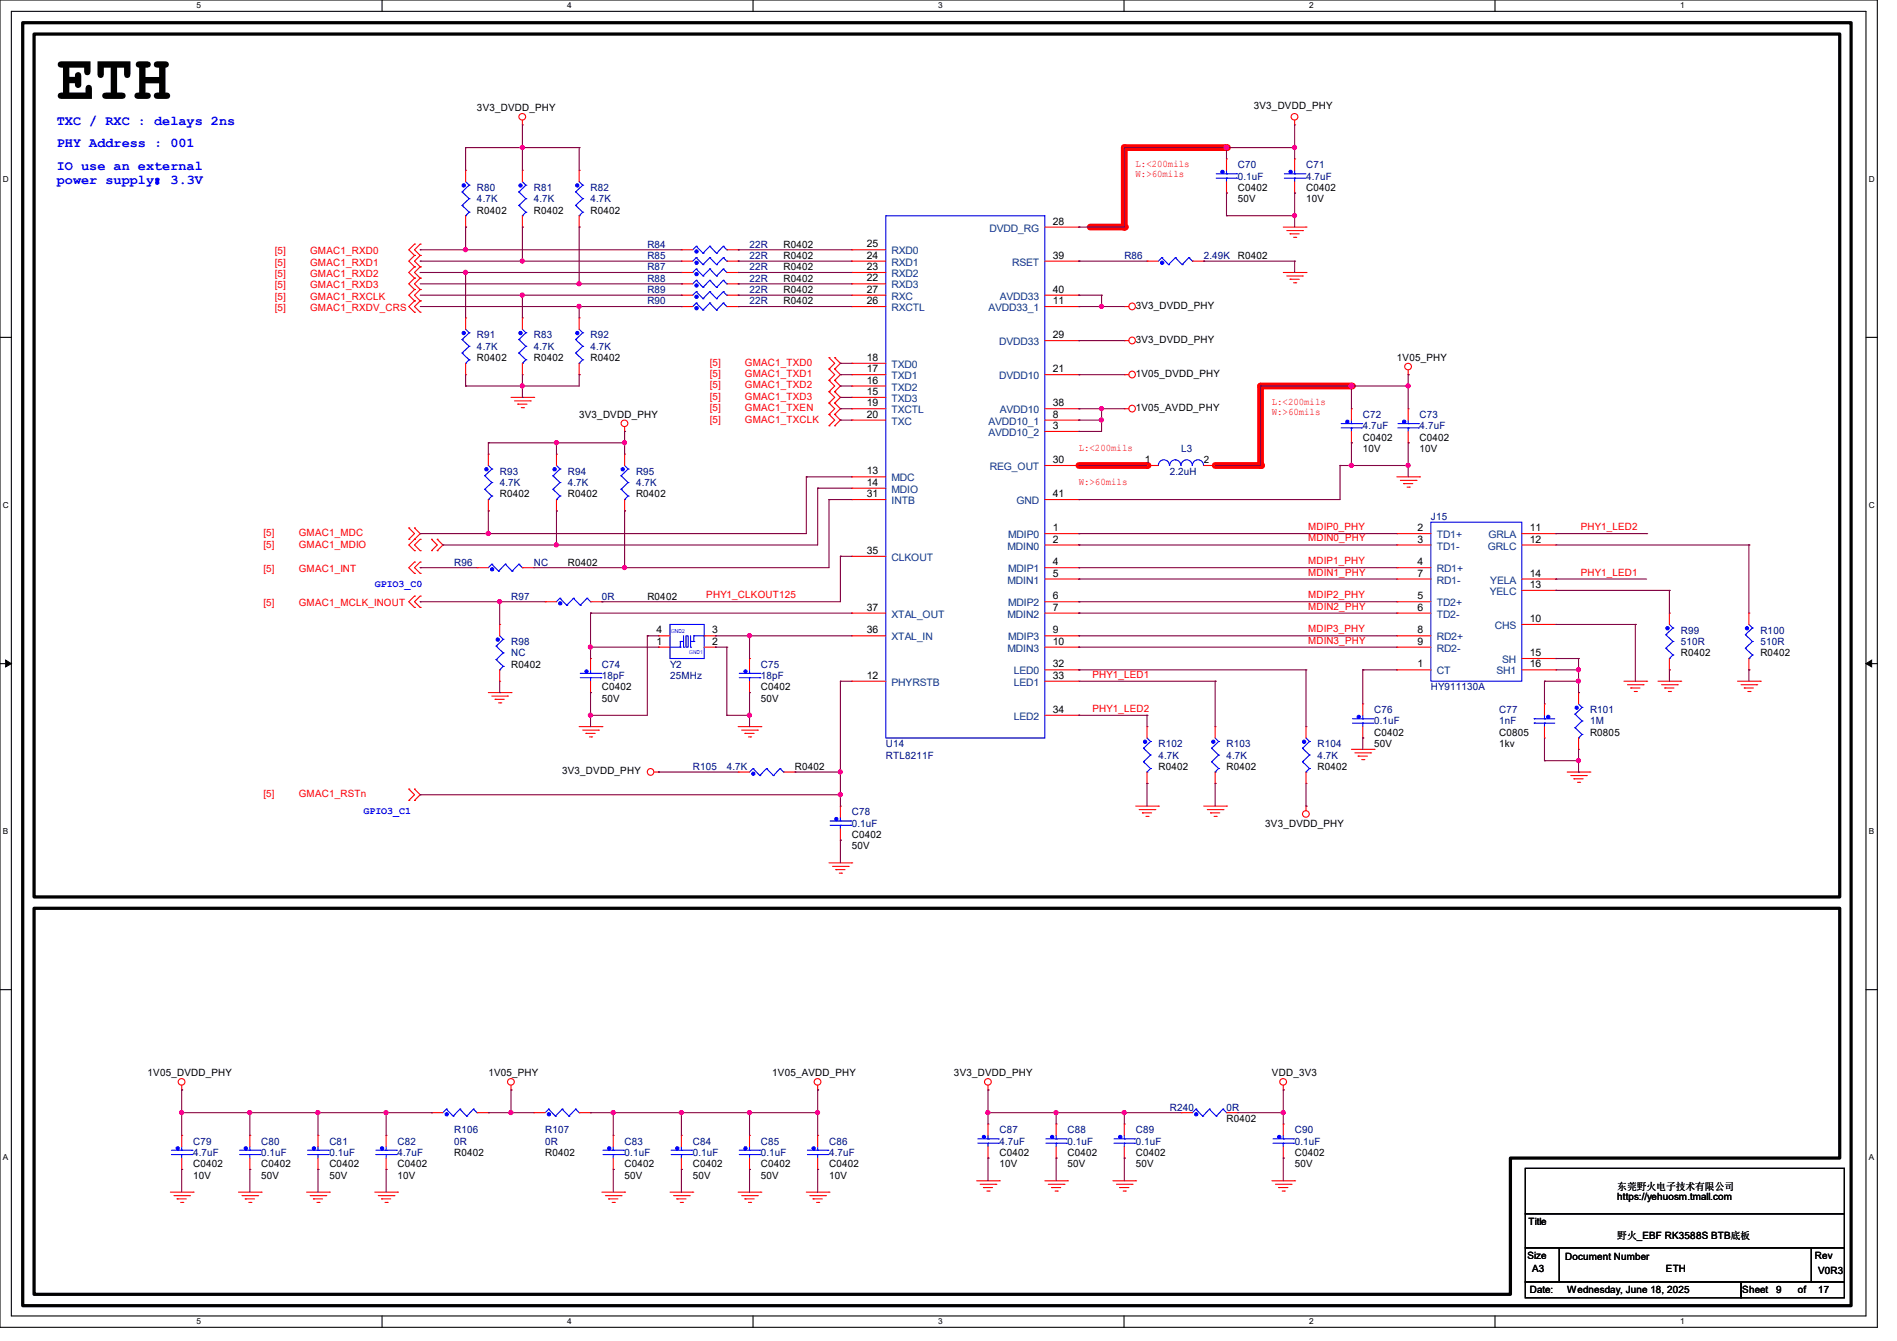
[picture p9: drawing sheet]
<svg xmlns="http://www.w3.org/2000/svg" width="297mm" height="210mm" viewBox="0 0 297 210" stroke-linecap="round" stroke-linejoin="round" font-family="sans-serif">
<defs><g id="words">
<text font-size="9.9" x="8.9" y="15.5">ETH</text>
<g font-size="2.1" fill="#00f">
<text x="8.9" y="23.1">PHY Address : 001</text>
<text x="8.9" y="19.5">TXC / RXC : delays 2ns</text>
<text x="8.9" y="26.6">IO use an external</text>
<text x="8.9" y="28.7">power supply：3.3V</text>
</g>
<g font-size="1.6">
<text x="74.7" y="17.4">3V3_DVDD_PHY</text>
<text x="196.3" y="17.1">3V3_DVDD_PHY</text>
<text x="193.8" y="29.9">C0402</text>
<text x="204.5" y="29.9">C0402</text>
<text x="74.7" y="33.4">R0402</text>
<text x="83.6" y="33.4">R0402</text>
<text x="92.5" y="33.4">R0402</text>
<text x="164.8" y="35.2">28</text>
<text x="193.8" y="31.7">50V</text>
<text x="204.5" y="31.7">10V</text>
<text x="122.7" y="38.8">R0402</text>
<text x="122.7" y="40.6">R0402</text>
<text x="135.7" y="38.7">25</text>
<text x="135.7" y="40.5">24</text>
<text x="164.8" y="40.5">39</text>
<text x="193.8" y="40.6">R0402</text>
<text x="122.7" y="44.1">R0402</text>
<text x="122.7" y="45.9">R0402</text>
<text x="122.7" y="47.7">R0402</text>
<text x="122.7" y="42.3">R0402</text>
<text x="135.7" y="42.3">23</text>
<text x="135.7" y="44.1">22</text>
<text x="135.7" y="45.8">27</text>
<text x="135.7" y="47.6">26</text>
<text x="164.8" y="45.8">40</text>
<text x="164.8" y="47.6">11</text>
<text x="164.8" y="53">29</text>
<text x="177.8" y="48.4">3V3_DVDD_PHY</text>
<text x="177.8" y="53.7">3V3_DVDD_PHY</text>
<text x="74.7" y="56.6">R0402</text>
<text x="83.6" y="56.6">R0402</text>
<text x="92.5" y="56.6">R0402</text>
<text x="135.7" y="56.5">18</text>
<text x="135.7" y="58.3">17</text>
<text x="164.8" y="58.3">21</text>
<text x="177.8" y="59.1">1V05_DVDD_PHY</text>
<text x="218.7" y="56.6">1V05_PHY</text>
<text x="90.7" y="65.4">3V3_DVDD_PHY</text>
<text x="135.7" y="60.1">16</text>
<text x="135.7" y="61.8">15</text>
<text x="135.7" y="63.6">19</text>
<text x="135.7" y="65.4">20</text>
<text x="164.8" y="63.6">38</text>
<text x="164.8" y="65.4">8</text>
<text x="177.8" y="64.4">1V05_AVDD_PHY</text>
<text x="164.8" y="67.2">3</text>
<text x="213.4" y="69">C0402</text>
<text x="213.4" y="70.8">10V</text>
<text x="222.3" y="69">C0402</text>
<text x="222.3" y="70.8">10V</text>
<text x="78.2" y="77.9">R0402</text>
<text x="88.9" y="77.9">R0402</text>
<text x="99.6" y="77.9">R0402</text>
<text x="135.7" y="74.3">13</text>
<text x="135.7" y="76.1">14</text>
<text x="135.7" y="77.9">31</text>
<text x="164.8" y="77.9">41</text>
<text x="164.8" y="72.5">30</text>
<text x="179.3" y="72.5">1</text>
<text x="188.5" y="72.6">2</text>
<text x="164.8" y="83.2">1</text>
<text x="221.9" y="83.2">2</text>
<text x="239.5" y="83.2">11</text>
<text x="88.9" y="88.6">R0402</text>
<text x="135.7" y="86.7">35</text>
<text x="164.8" y="85">2</text>
<text x="164.8" y="88.5">4</text>
<text x="221.9" y="85">3</text>
<text x="221.9" y="88.5">4</text>
<text x="239.5" y="85">12</text>
<text x="101.4" y="93.9">R0402</text>
<text x="135.7" y="95.6">37</text>
<text x="164.8" y="90.3">5</text>
<text x="164.8" y="93.9">6</text>
<text x="164.8" y="95.6">7</text>
<text x="221.9" y="90.3">7</text>
<text x="221.9" y="93.9">5</text>
<text x="221.9" y="95.6">6</text>
<text x="239.5" y="92.1">13</text>
<text x="239.5" y="90.3">14</text>
<text x="102.8" y="101">1</text>
<text x="102.8" y="99.2">4</text>
<text x="111.5" y="101">2</text>
<text x="111.5" y="99.2">3</text>
<text x="135.7" y="99.2">36</text>
<text x="164.8" y="99.2">9</text>
<text x="164.8" y="101">10</text>
<text x="221.9" y="99.2">8</text>
<text x="221.9" y="101">9</text>
<text x="239.5" y="97.4">10</text>
<text x="80" y="104.6">R0402</text>
<text x="135.7" y="106.3">12</text>
<text x="164.8" y="104.5">32</text>
<text x="164.8" y="106.3">33</text>
<text x="221.9" y="104.5">1</text>
<text x="239.5" y="102.7">15</text>
<text x="239.5" y="104.5">16</text>
<text x="263.2" y="102.8">R0402</text>
<text x="275.6" y="102.8">R0402</text>
<text x="94.2" y="108.1">C0402</text>
<text x="94.2" y="109.9">50V</text>
<text x="119.1" y="108.1">C0402</text>
<text x="119.1" y="109.9">50V</text>
<text x="164.8" y="111.6">34</text>
<text x="215.2" y="115.2">C0402</text>
<text x="215.2" y="117">50V</text>
<text x="234.7" y="115.2">C0805</text>
<text x="234.7" y="117">1kv</text>
<text x="248.9" y="115.2">R0805</text>
<text x="88" y="121.3">3V3_DVDD_PHY</text>
<text x="124.5" y="120.6">R0402</text>
<text x="181.4" y="120.6">R0402</text>
<text x="192" y="120.6">R0402</text>
<text x="206.3" y="120.6">R0402</text>
<text x="133.4" y="131.2">C0402</text>
<text x="198.1" y="129.5">3V3_DVDD_PHY</text>
<text x="133.4" y="133">50V</text>
<text x="23.1" y="168.6">1V05_DVDD_PHY</text>
<text x="76.5" y="168.6">1V05_PHY</text>
<text x="120.9" y="168.6">1V05_AVDD_PHY</text>
<text x="149.4" y="168.6">3V3_DVDD_PHY</text>
<text x="199.1" y="168.6">VDD_3V3</text>
<text x="192" y="175.7">R0402</text>
<text x="30.2" y="182.8">C0402</text>
<text x="30.2" y="184.6">10V</text>
<text x="40.9" y="182.8">C0402</text>
<text x="40.9" y="184.6">50V</text>
<text x="51.6" y="182.8">C0402</text>
<text x="51.6" y="184.6">50V</text>
<text x="62.2" y="182.8">C0402</text>
<text x="62.2" y="184.6">10V</text>
<text x="71.1" y="181">R0402</text>
<text x="85.3" y="181">R0402</text>
<text x="97.8" y="182.8">C0402</text>
<text x="97.8" y="184.6">50V</text>
<text x="108.5" y="182.8">C0402</text>
<text x="108.5" y="184.6">50V</text>
<text x="119.1" y="182.8">C0402</text>
<text x="119.1" y="184.6">50V</text>
<text x="129.8" y="182.8">C0402</text>
<text x="129.8" y="184.6">10V</text>
<text x="156.5" y="181">C0402</text>
<text x="156.5" y="182.8">10V</text>
<text x="167.1" y="181">C0402</text>
<text x="167.1" y="182.8">50V</text>
<text x="177.8" y="181">C0402</text>
<text x="177.8" y="182.8">50V</text>
<text x="202.7" y="181">C0402</text>
<text x="202.7" y="182.8">50V</text>
<text x="239.3" y="191.9">Title</text>
<text x="253.2" y="186.4">东莞野火电子技术有限公司</text>
<text x="253.2" y="188">https://yehuosm.tmall.com</text>
<text x="239.2" y="197.2">Size</text>
<text x="245" y="197.4">Document Number</text>
<text x="253.2" y="194">野火_EBF RK3588S BTB底板</text>
<text x="284.2" y="197.2">Rev</text>
<text x="239.5" y="202.5">Date:</text>
<text x="239.9" y="199.1">A3</text>
<text x="245.4" y="202.5">Wednesday, June 18, 2025</text>
<text x="260.8" y="199.1">ETH</text>
<text x="272.8" y="202.5">Sheet</text>
<text x="278.1" y="202.5">9</text>
<text x="281.5" y="202.5">of</text>
<text x="284.7" y="199.5">V0R3</text>
<text x="284.7" y="202.5">17</text>
</g>
<g font-size="1.6" fill="#000080">
<text x="74.7" y="29.9">R80</text>
<text x="83.6" y="29.9">R81</text>
<text x="92.5" y="29.9">R82</text>
<text x="193.8" y="26.3">C70</text>
<text x="193.8" y="28.1">0.1uF</text>
<text x="204.5" y="26.3">C71</text>
<text x="204.5" y="28.1">4.7uF</text>
<text x="74.7" y="31.7">4.7K</text>
<text x="83.6" y="31.7">4.7K</text>
<text x="92.5" y="31.7">4.7K</text>
<text x="101.4" y="38.8">R84</text>
<text x="101.4" y="40.6">R85</text>
<text x="117.4" y="38.8">22R</text>
<text x="117.4" y="40.6">22R</text>
<text x="176" y="40.6">R86</text>
<text x="188.5" y="40.6">2.49K</text>
<text x="101.4" y="44.1">R88</text>
<text x="101.4" y="45.9">R89</text>
<text x="101.4" y="47.7">R90</text>
<text x="101.4" y="42.3">R87</text>
<text x="117.4" y="44.1">22R</text>
<text x="117.4" y="45.9">22R</text>
<text x="117.4" y="47.7">22R</text>
<text x="117.4" y="42.3">22R</text>
<text x="74.7" y="53">R91</text>
<text x="83.6" y="53">R83</text>
<text x="92.5" y="53">R92</text>
<text x="74.7" y="54.8">4.7K</text>
<text x="83.6" y="54.8">4.7K</text>
<text x="92.5" y="54.8">4.7K</text>
<text x="213.4" y="65.4">C72</text>
<text x="222.3" y="65.4">C73</text>
<text x="184.9" y="70.8">L3</text>
<text x="213.4" y="67.2">4.7uF</text>
<text x="222.3" y="67.2">4.7uF</text>
<text x="78.2" y="74.3">R93</text>
<text x="78.2" y="76.1">4.7K</text>
<text x="88.9" y="74.3">R94</text>
<text x="88.9" y="76.1">4.7K</text>
<text x="99.6" y="74.3">R95</text>
<text x="99.6" y="76.1">4.7K</text>
<text x="183.1" y="74.3">2.2uH</text>
<text x="224" y="81.4">J15</text>
<text x="71.1" y="88.6">R96</text>
<text x="83.6" y="88.6">NC</text>
<text x="80" y="93.9">R97</text>
<text x="94.2" y="93.9">0R</text>
<text x="80" y="101">R98</text>
<text x="263.2" y="99.2">R99</text>
<text x="263.2" y="101">510R</text>
<text x="275.6" y="99.2">R100</text>
<text x="275.6" y="101">510R</text>
<text x="80" y="102.8">NC</text>
<text x="94.2" y="104.6">C74</text>
<text x="94.2" y="106.3">18pF</text>
<text x="104.9" y="104.6">Y2</text>
<text x="104.9" y="106.3">25MHz</text>
<text x="119.1" y="104.6">C75</text>
<text x="119.1" y="106.3">18pF</text>
<text x="215.2" y="111.7">C76</text>
<text x="215.2" y="113.5">0.1uF</text>
<text x="224" y="108.1">HY911130A</text>
<text x="234.7" y="111.7">C77</text>
<text x="234.7" y="113.5">1nF</text>
<text x="248.9" y="111.7">R101</text>
<text x="248.9" y="113.5">1M</text>
<text x="138.7" y="117">U14</text>
<text x="138.7" y="118.8">RTL8211F</text>
<text x="181.4" y="117">R102</text>
<text x="181.4" y="118.8">4.7K</text>
<text x="192" y="117">R103</text>
<text x="192" y="118.8">4.7K</text>
<text x="206.3" y="117">R104</text>
<text x="206.3" y="118.8">4.7K</text>
<text x="108.5" y="120.6">R105</text>
<text x="113.8" y="120.6">4.7K</text>
<text x="133.4" y="127.7">C78</text>
<text x="133.4" y="129.5">0.1uF</text>
<text x="183.1" y="173.9">R240</text>
<text x="192" y="173.9">0R</text>
<text x="30.2" y="179.2">C79</text>
<text x="40.9" y="179.2">C80</text>
<text x="51.6" y="179.2">C81</text>
<text x="62.2" y="179.2">C82</text>
<text x="71.1" y="177.5">R106</text>
<text x="71.1" y="179.2">0R</text>
<text x="85.3" y="177.5">R107</text>
<text x="85.3" y="179.2">0R</text>
<text x="97.8" y="179.2">C83</text>
<text x="108.5" y="179.2">C84</text>
<text x="119.1" y="179.2">C85</text>
<text x="129.8" y="179.2">C86</text>
<text x="156.5" y="177.5">C87</text>
<text x="156.5" y="179.2">4.7uF</text>
<text x="167.1" y="177.5">C88</text>
<text x="167.1" y="179.2">0.1uF</text>
<text x="177.8" y="177.5">C89</text>
<text x="177.8" y="179.2">0.1uF</text>
<text x="202.7" y="177.5">C90</text>
<text x="202.7" y="179.2">0.1uF</text>
<text x="30.2" y="181">4.7uF</text>
<text x="40.9" y="181">0.1uF</text>
<text x="51.6" y="181">0.1uF</text>
<text x="62.2" y="181">4.7uF</text>
<text x="97.8" y="181">0.1uF</text>
<text x="108.5" y="181">0.1uF</text>
<text x="119.1" y="181">0.1uF</text>
<text x="129.8" y="181">4.7uF</text>
</g>
<g font-size="1.6" fill="#f00">
<text x="177.8" y="26.1">L:&lt;200mils</text>
<text x="177.8" y="27.7">W:&gt;60mils</text>
<text x="43" y="39.8">[5]</text>
<text x="43" y="41.6">[5]</text>
<text x="48.6" y="39.8">GMAC1_RXD0</text>
<text x="48.6" y="41.6">GMAC1_RXD1</text>
<text x="43" y="43.4">[5]</text>
<text x="43" y="45.2">[5]</text>
<text x="43" y="46.9">[5]</text>
<text x="48.6" y="43.4">GMAC1_RXD2</text>
<text x="48.6" y="45.2">GMAC1_RXD3</text>
<text x="48.6" y="46.9">GMAC1_RXCLK</text>
<text x="43" y="48.7">[5]</text>
<text x="48.6" y="48.7">GMAC1_RXDV_CRS</text>
<text x="111.1" y="57.3">[5]</text>
<text x="111.1" y="59.1">[5]</text>
<text x="116.6" y="57.3">GMAC1_TXD0</text>
<text x="116.6" y="59.1">GMAC1_TXD1</text>
<text x="111.1" y="60.8">[5]</text>
<text x="111.1" y="62.6">[5]</text>
<text x="111.1" y="64.4">[5]</text>
<text x="116.6" y="60.8">GMAC1_TXD2</text>
<text x="116.6" y="62.6">GMAC1_TXD3</text>
<text x="116.6" y="64.4">GMAC1_TXEN</text>
<text x="199.1" y="63.5">L:&lt;200mils</text>
<text x="199.1" y="65">W:&gt;60mils</text>
<text x="111.1" y="66.2">[5]</text>
<text x="116.6" y="66.2">GMAC1_TXCLK</text>
<text x="168.9" y="70.6">L:&lt;200mils</text>
<text x="168.9" y="75.9">W:&gt;60mils</text>
<text x="41.2" y="83.9">[5]</text>
<text x="46.8" y="83.9">GMAC1_MDC</text>
<text x="204.8" y="83">MDIP0_PHY</text>
<text x="247.5" y="83">PHY1_LED2</text>
<text x="41.2" y="89.6">[5]</text>
<text x="41.2" y="85.9">[5]</text>
<text x="46.8" y="89.6">GMAC1_INT</text>
<text x="46.8" y="85.9">GMAC1_MDIO</text>
<text x="204.8" y="84.8">MDIN0_PHY</text>
<text x="204.8" y="88.3">MDIP1_PHY</text>
<text x="41.2" y="95">[5]</text>
<text x="46.8" y="95">GMAC1_MCLK_INOUT</text>
<text x="110.6" y="93.7">PHY1_CLKOUT125</text>
<text x="204.8" y="90.1">MDIN1_PHY</text>
<text x="204.8" y="93.7">MDIP2_PHY</text>
<text x="204.8" y="95.5">MDIN2_PHY</text>
<text x="247.5" y="90.1">PHY1_LED1</text>
<text x="204.8" y="99">MDIP3_PHY</text>
<text x="204.8" y="100.8">MDIN3_PHY</text>
<text x="171" y="106.1">PHY1_LED1</text>
<text x="171" y="111.5">PHY1_LED2</text>
<text x="41.2" y="124.8">[5]</text>
<text x="46.8" y="124.8">GMAC1_RSTn</text>
</g>
<g font-size="1.6" fill="#004080">
<text x="139.6" y="39.8">RXD0</text>
<text x="139.6" y="41.6">RXD1</text>
<text x="154.9" y="36.3">DVDD_RG</text>
<text x="158.5" y="41.6">RSET</text>
<text x="139.6" y="43.4">RXD2</text>
<text x="139.6" y="45.2">RXD3</text>
<text x="139.6" y="46.9">RXC</text>
<text x="156.5" y="46.9">AVDD33</text>
<text x="139.6" y="48.7">RXCTL</text>
<text x="154.7" y="48.7">AVDD33_1</text>
<text x="139.6" y="57.6">TXD0</text>
<text x="139.6" y="59.4">TXD1</text>
<text x="156.4" y="54.1">DVDD33</text>
<text x="156.4" y="59.4">DVDD10</text>
<text x="139.6" y="61.2">TXD2</text>
<text x="139.6" y="63">TXD3</text>
<text x="139.6" y="64.7">TXCTL</text>
<text x="156.5" y="64.7">AVDD10</text>
<text x="139.6" y="66.5">TXC</text>
<text x="154.7" y="66.5">AVDD10_1</text>
<text x="154.7" y="68.3">AVDD10_2</text>
<text x="139.6" y="75.4">MDC</text>
<text x="139.6" y="77.2">MDIO</text>
<text x="155" y="73.6">REG_OUT</text>
<text x="139.6" y="79">INTB</text>
<text x="159.1" y="79">GND</text>
<text x="139.6" y="87.8">CLKOUT</text>
<text x="157.7" y="86.1">MDIN0</text>
<text x="157.8" y="84.3">MDIP0</text>
<text x="157.8" y="89.6">MDIP1</text>
<text x="224.9" y="84.3">TD1+</text>
<text x="224.9" y="86.1">TD1-</text>
<text x="224.9" y="89.6">RD1+</text>
<text x="232.9" y="86.1">GRLC</text>
<text x="233" y="84.3">GRLA</text>
<text x="157.7" y="91.4">MDIN1</text>
<text x="157.8" y="95">MDIP2</text>
<text x="224.9" y="91.4">RD1-</text>
<text x="224.9" y="95">TD2+</text>
<text x="233.2" y="93.2">YELC</text>
<text x="233.3" y="91.4">YELA</text>
<text x="139.6" y="96.7">XTAL_OUT</text>
<text x="139.6" y="100.3">XTAL_IN</text>
<text x="157.7" y="96.7">MDIN2</text>
<text x="157.8" y="100.3">MDIP3</text>
<text x="224.9" y="96.7">TD2-</text>
<text x="224.9" y="100.3">RD2+</text>
<text x="234" y="98.5">CHS</text>
<text x="139.6" y="107.4">PHYRSTB</text>
<text x="157.7" y="102.1">MDIN3</text>
<text x="158.7" y="105.6">LED0</text>
<text x="158.7" y="107.4">LED1</text>
<text x="224.9" y="102.1">RD2-</text>
<text x="224.9" y="105.6">CT</text>
<text x="234.3" y="105.6">SH1</text>
<text x="235.2" y="103.8">SH</text>
<text x="158.7" y="112.7">LED2</text>
</g>
<g font-size="1.6" fill="#00f">
<text x="58.7" y="91.9">GPIO3_C0</text>
<text x="56.9" y="127.5">GPIO3_C1</text>
</g>
<g font-size="1.3">
<text x="30.8" y="1.3">5</text>
<text x="88.8" y="1.3">4</text>
<text x="146.9" y="1.3">3</text>
<text x="205" y="1.3">2</text>
<text x="263.1" y="1.3">1</text>
<text x=".5" y="28.4">D</text>
<text x="292.6" y="28.4">D</text>
<text x=".5" y="79.5">C</text>
<text x="292.6" y="79.5">C</text>
<text x=".5" y="130.6">B</text>
<text x="292.6" y="130.6">B</text>
<text x=".5" y="181.7">A</text>
<text x="292.6" y="181.7">A</text>
<text x="30.8" y="207.4">5</text>
<text x="88.8" y="207.4">4</text>
<text x="146.9" y="207.4">3</text>
<text x="205" y="207.4">2</text>
<text x="263.1" y="207.4">1</text>
</g>
<g font-size=".8" fill="#00f">
<text x="105.1" y="99.1">GND2</text>
<text x="107.9" y="102.5">GND1</text>
</g>
</g></defs>
<path d="M0 0h293.9v207.9h-293.9zM1.8 1.8h290.3v204.3h-290.3z" fill="none" stroke="#000" stroke-width=".17"/>
<g fill="#fff">
<path d="M30.8 .2h.7v1.4h-.7z"/>
<path d="M30.8 206.2h.7v1.4h-.7z"/>
</g>
<path d="M59.8 0v1.8M59.8 206.1v1.8" fill="none" stroke="#000" stroke-width=".17"/>
<g fill="#fff">
<path d="M88.8 .2h.7v1.4h-.7z"/>
<path d="M88.8 206.2h.7v1.4h-.7z"/>
</g>
<path d="M117.9 0v1.8M117.9 206.1v1.8" fill="none" stroke="#000" stroke-width=".17"/>
<g fill="#fff">
<path d="M146.9 .2h.7v1.4h-.7z"/>
<path d="M146.9 206.2h.7v1.4h-.7z"/>
</g>
<path d="M176 0v1.8M176 206.1v1.8" fill="none" stroke="#000" stroke-width=".17"/>
<g fill="#fff">
<path d="M205 .2h.7v1.4h-.7z"/>
<path d="M205 206.2h.7v1.4h-.7z"/>
</g>
<path d="M234.1 0v1.8M234.1 206.1v1.8" fill="none" stroke="#000" stroke-width=".17"/>
<g fill="#fff">
<path d="M263.1 .2h.6v1.4h-.6z"/>
<path d="M263.1 206.2h.6v1.4h-.6z"/>
<path d="M.5 27.3h.9v1.4h-.9z"/>
<path d="M292.6 27.3h.9v1.4h-.9z"/>
<path d="M.5 78.4h.9v1.4h-.9z"/>
<path d="M292.6 78.4h.9v1.4h-.9z"/>
</g>
<path d="M0 52.8h1.8M292.1 52.8h1.8" fill="none" stroke="#000" stroke-width=".17"/>
<g fill="#fff">
<path d="M.5 129.5h.8v1.4h-.8z"/>
<path d="M292.6 129.5h.8v1.4h-.8z"/>
</g>
<path d="M0 103.9h1.8M292.1 103.9h1.8" fill="none" stroke="#000" stroke-width=".17"/>
<path d="M.9 103.4l.9 .5-.9 .5zM292.1 103.9l.9-.5v1z" fill="#000" stroke="#000" stroke-width=".16"/>
<g fill="#fff">
<path d="M.5 180.5h.8v1.4h-.8z"/>
<path d="M292.6 180.5h.8v1.4h-.8z"/>
</g>
<path d="M0 155h1.8M292.1 155h1.8" fill="none" stroke="#000" stroke-width=".17"/>
<path d="M168.9 72.9h10.7" fill="none" stroke="#f00" stroke-width="1.1"/>
<circle cx="179.6" cy="72.9" r=".53" fill="#f00"/>
<path d="M197.4 60.5h14.2" fill="none" stroke="#f00" stroke-width="1.1"/>
<circle cx="211.6" cy="60.5" r=".53" fill="#f00"/>
<path d="M197.4 60.5v12.4" fill="none" stroke="#f00" stroke-width="1.1"/>
<circle cx="197.4" cy="72.9" r=".53" fill="#f00"/>
<path d="M176 23.1h16" fill="none" stroke="#f00" stroke-width="1.1"/>
<circle cx="192" cy="23.1" r=".53" fill="#f00"/>
<path d="M176 23.1v12.5" fill="none" stroke="#f00" stroke-width="1.1"/>
<circle cx="176" cy="35.6" r=".53" fill="#f00"/>
<path d="M170.7 35.6h5.3" fill="none" stroke="#f00" stroke-width="1.1"/>
<circle cx="176" cy="35.6" r=".53" fill="#f00"/>
<path d="M190.2 72.9h7.2" fill="none" stroke="#f00" stroke-width="1.1"/>
<circle cx="197.4" cy="72.9" r=".53" fill="#f00"/>
<path d="M3.6 3.6h286.2v200.9h-286.2zM5.3 5.3h282.7v135.2h-282.7zM5.3 142.2h282.7v39.2h-51.5v21.3h-231.2z" fill="none" stroke="#000" stroke-width=".51"/>
<g fill="none" stroke="#f00" stroke-width=".17">
<path d="M81.8 19.6h.1M81.8 18.8v.8M202.7 19.6h.1M202.7 18.8v.8M64.9 38.2h.1M64.9 38.2l-.9 .9 .9 .9M65.8 38.2h.1M65.8 38.2l-.9 .9 .9 .9M72.9 26.7h.1M72.9 35.6h.1M72.9 26.7v1.7M72.9 33.8v1.8"/>
<path d="M81.8 26.7h.1M81.8 35.6h.1M81.8 26.7v1.7M81.8 33.8v1.8M90.7 26.7h.1M90.7 35.6h.1M90.7 26.7v1.7M90.7 33.8v1.8M106.7 39.1h.1M106.7 39.1h1.8M113.8 39.1h1.8M115.6 39.1h.1"/>
<path d="M133.3 39.1h.1M133.3 39.1h5.4M163.6 35.6h5.3M168.9 35.6h.1M192 24.9h.1M192 30.2h.1M192 24.9v1.8M192 28.4v1.8M200.9 35.6h3.6M201.5 36.1h2.4M202 36.6h.1M202 36.6h1.4"/>
<path d="M202.5 37.2h.4M202.7 24.9h.1M202.7 30.2h.1M202.7 24.9v1.8M202.7 28.4v1.8M202.9 37.2h.1M203.9 36.1h.1M204.5 35.6h.1M64.9 40h.1M64.9 41.8h.1M64.9 43.6h.1M64.9 45.3h.1"/>
<path d="M64.9 47.1h.1M64.9 48.9h.1M64.9 40l-.9 .9 .9 .9M64.9 41.8l-.9 .9 .9 .9M64.9 43.6l-.9 .8 .9 .9M64.9 45.3l-.9 .9 .9 .9M64.9 47.1l-.9 .9 .9 .9M65.8 40h.1M65.8 41.8h.1M65.8 43.6h.1M65.8 45.3h.1M65.8 47.1h.1"/>
<path d="M65.8 48.9h.1M65.8 40l-.9 .9 .9 .9M65.8 41.8l-.9 .9 .9 .9M65.8 43.6l-.9 .8 .9 .9M65.8 45.3l-.9 .9 .9 .9M65.8 47.1l-.9 .9 .9 .9M72.9 49.8h.1M72.9 58.7h.1M72.9 49.8v1.8M72.9 56.9v1.8M81.8 49.8h.1M81.8 58.7h.1"/>
<path d="M81.8 49.8v1.8M81.8 56.9v1.8M90.7 49.8h.1M90.7 58.7h.1M90.7 49.8v1.8M90.7 56.9v1.8M106.7 44.4h.1M106.7 46.2h.1M106.7 48h.1M106.7 40.9h.1M106.7 42.7h.1M106.7 42.7h1.8"/>
<path d="M106.7 48h1.8M106.7 44.4h1.8M106.7 46.2h1.8M106.7 40.9h1.8M113.8 42.7h1.8M113.8 48h1.8M113.8 44.4h1.8M113.8 46.2h1.8M113.8 40.9h1.8M115.6 44.4h.1M115.6 46.2h.1M115.6 48h.1"/>
<path d="M115.6 40.9h.1M115.6 42.7h.1M129.8 56h.1M129.8 57.8h.1M129.8 59.6h.1M129.8 56l.9 .9-.9 .9M129.8 57.8l.9 .9-.9 .9M129.8 59.6l.9 .9-.9 .8M130.7 57.8h.1M130.7 56h.1M130.7 59.6h.1M130.7 56l.9 .9-.9 .9"/>
<path d="M130.7 57.8l.9 .9-.9 .9M130.7 59.6l.9 .9-.9 .8M133.3 56.9h.1M133.3 58.7h.1M133.3 40.9h.1M133.3 42.7h.1M133.3 44.4h.1M133.3 46.2h.1M133.3 48h.1M133.3 42.7h5.4M133.3 48h5.4M133.3 58.7h5.4"/>
<path d="M133.3 44.4h5.4M133.3 46.2h5.4M133.3 40.9h5.4M133.3 56.9h5.4M163.6 48h5.3M163.6 53.3h5.3M163.6 58.7h5.3M163.6 46.2h5.3M163.6 40.9h5.3M168.9 40.9h.1M168.9 53.3h.1M168.9 46.2h.1"/>
<path d="M168.9 48h.1M168.9 58.7h.1M176 48h.1M176 53.3h.1M176 58.7h.1M176 48h.7M176 53.3h.7M176 58.7h.7M179.6 40.9h.1M179.6 40.9h1.8M186.7 40.9h1.8M188.5 40.9h.1"/>
<path d="M200.9 42.7h3.6M201.5 43.2h2.4M202 43.7h.1M202 43.7h1.4M202.5 44.3h.4M202.9 44.3h.1M203.9 43.2h.1M204.5 42.7h.1M220.5 58.7h.1M220.5 58v.7M76.5 71.1h.1M76.5 71.1v1.8"/>
<path d="M76.5 78.2v1.8M80 62.2h3.6M80.6 62.8h2.4M81.1 63.3h.1M81.1 63.3h1.4M81.6 63.8h.4M82 63.8h.1M83 62.8h.1M83.6 62.2h.1M87.1 71.1h.1M87.1 71.1v1.8M87.1 78.2v1.8"/>
<path d="M97.8 67.6h.1M97.8 71.1h.1M97.8 66.8v.8M97.8 71.1v1.8M97.8 78.2v1.8M129.8 61.3h.1M129.8 63.1h.1M129.8 64.9h.1M129.8 66.7h.1M129.8 61.3l.9 .9-.9 .9M129.8 63.1l.9 .9-.9 .9M129.8 64.9l.9 .9-.9 .9"/>
<path d="M130.7 61.3h.1M130.7 63.1h.1M130.7 64.9h.1M130.7 66.7h.1M130.7 61.3l.9 .9-.9 .9M130.7 63.1l.9 .9-.9 .9M130.7 64.9l.9 .9-.9 .9M133.3 74.7h.1M133.3 76.5h.1M133.3 60.5h.1M133.3 62.2h.1M133.3 64h.1"/>
<path d="M133.3 65.8h.1M133.3 78.2h.1M133.3 62.2h5.4M133.3 74.7h5.4M133.3 64h5.4M133.3 76.5h5.4M133.3 60.5h5.4M133.3 65.8h5.4M133.3 78.2h5.4M163.6 64h5.3M163.6 72.9h5.3M163.6 65.8h5.3"/>
<path d="M163.6 78.2h5.3M163.6 67.6h5.3M168.9 78.2h.1M168.9 64h.1M168.9 65.8h.1M168.9 67.6h.1M168.9 72.9h.1M176 64h.1M176 64h.7M179.6 72.9h.1M179.6 72.9h1.8M188.5 72.9h1.7"/>
<path d="M190.2 72.9h.1M211.6 64h.1M211.6 69.3h.1M211.6 64v1.8M211.6 67.6v1.7M218.7 74.7h3.5M219.2 75.2h2.5M219.8 75.7h.1M219.8 75.7h1.4M220.3 76.3h.3M220.5 64h.1M220.5 69.3h.1"/>
<path d="M220.5 64v1.8M220.5 67.6v1.7M220.6 76.3h.1M221.7 75.2h.1M222.2 74.7h.1M64 82.7h.1M64 84.5h.1M64 82.7l.9 .9-.9 .9M64.9 88h.1M64.9 89.8h.1M64.9 84.5h.1M64.9 82.7h.1"/>
<path d="M64.9 93.3h.1M64.9 95.1h.1M64.9 86.2h.1M64.9 88l-.9 .9 .9 .9M64.9 82.7l.9 .9-1.8 1.7 .9 .9M64.9 93.3l-.9 .9 .9 .9M65.8 88h.1M65.8 89.8h.1M65.8 93.3h.1M65.8 95.1h.1M65.8 86.2h.1M65.8 84.5h.1"/>
<path d="M65.8 88l-.9 .9 .9 .9M65.8 93.3l-.9 .9 .9 .9M65.8 84.5l-.9 .8 .9 .9M67.6 86.2h.1M67.6 84.5h.1M67.6 84.5l.9 .8-.9 .9M68.5 84.5h.1M68.5 86.2h.1M68.5 84.5l.8 .8-.8 .9M74.7 88.9h.1M74.7 88.9h1.8M76.5 80h.1"/>
<path d="M78.2 97.8h.1M78.2 97.8v1.8M81.8 88.9h1.8M83.6 88.9h.1M85.3 94.2h.1M85.3 94.2h1.8M87.1 80h.1M92.5 94.2h1.7M94.2 94.2h.1M97.8 80h.1M103.1 99.6h.1M103.1 99.6h1.8"/>
<path d="M110.2 99.6h1.8M112 99.6h.1M133.3 87.1h.1M133.3 96h.1M133.3 99.6h.1M133.3 96h5.4M133.3 99.6h5.4M133.3 87.1h5.4M163.6 88.9h5.3M163.6 94.2h5.3M163.6 83.6h5.3M163.6 85.3h5.3"/>
<path d="M163.6 90.7h5.3M163.6 96h5.3M163.6 99.6h5.3M168.9 83.6h.1M168.9 85.3h.1M168.9 88.9h.1M168.9 90.7h.1M168.9 94.2h.1M168.9 96h.1M168.9 99.6h.1M218.7 83.6h.1M218.7 85.3h.1"/>
<path d="M218.7 88.9h.1M218.7 90.7h.1M218.7 94.2h.1M218.7 96h.1M218.7 99.6h.1M218.7 88.9h5.3M218.7 94.2h5.3M218.7 83.6h5.3M218.7 85.3h5.3M218.7 90.7h5.3M218.7 96h5.3M218.7 99.6h5.3"/>
<path d="M238.3 83.6h5.3M238.3 85.3h5.3M238.3 90.7h5.3M238.3 92.5h5.3M238.3 97.8h5.3M243.6 83.6h.1M243.6 85.3h.1M243.6 92.5h.1M243.6 90.7h.1M243.6 97.8h.1M261.4 96h.1M261.4 96v1.8"/>
<path d="M273.8 96h.1M273.8 96v1.8M76.5 108.5h3.5M77 109h2.5M77.5 109.5h.1M77.5 109.5h1.5M78.1 110.1h.3M78.2 106.7h.1M78.2 104.9v1.8M78.4 110.1h.1M79.5 109h.1M80 108.5h.1"/>
<path d="M90.7 113.8h3.5M91.2 114.3h2.5M91.7 114.9h.1M91.7 114.9h1.5M92.3 115.4h.3M92.5 103.1h.1M92.5 108.5h.1M92.5 103.1v1.8M92.5 106.7v1.8M92.6 115.4h.1M93.7 114.3h.1M94.2 113.8h.1"/>
<path d="M103.1 101.3h.1M103.1 101.3h1.8M110.2 101.3h1.8M112 101.3h.1M115.6 113.8h3.5M116.1 114.3h2.5M116.6 114.9h.1M116.6 114.9h1.5M117.2 115.4h.3M117.3 103.1h.1M117.3 108.5h.1M117.3 103.1v1.8"/>
<path d="M117.3 106.7v1.8M117.5 115.4h.1M118.6 114.3h.1M119.1 113.8h.1M133.3 106.7h.1M133.3 106.7h5.4M163.6 106.7h5.3M163.6 101.3h5.3M163.6 104.9h5.3M163.6 112h5.3M168.9 101.3h.1M168.9 104.9h.1"/>
<path d="M168.9 106.7h.1M168.9 112h.1M179.6 113.8h.1M179.6 113.8v1.8M190.2 113.8h.1M190.2 113.8v1.8M204.5 113.8h.1M204.5 113.8v1.8M211.6 117.3h3.5M212.1 117.9h2.5M212.6 118.4h.1M212.6 118.4h1.5"/>
<path d="M213.2 119h.3M213.4 110.2h.1M213.4 115.6h.1M213.4 110.2v1.8M213.4 113.8v1.8M213.5 119h.1M214.6 117.9h.1M215.1 117.3h.1M218.7 101.3h.1M218.7 104.9h.1M218.7 101.3h5.3M218.7 104.9h5.3"/>
<path d="M238.3 104.9h5.3M238.3 103.1h5.3M241.8 110.2h.1M241.8 115.6h.1M241.8 110.2v1.8M241.8 113.8v1.8M243.6 103.1h.1M243.6 104.9h.1M247.1 108.5h.1M247.1 117.3h.1M247.1 108.5v1.7M247.1 115.6v1.7"/>
<path d="M254.3 106.7h3.5M254.8 107.2h2.5M255.3 107.7h.1M255.3 107.7h1.5M255.9 108.3h.3M256.2 108.3h.1M257.3 107.2h.1M257.8 106.7h.1M259.6 106.7h3.5M260.1 107.2h2.5M260.6 107.7h.1M260.6 107.7h1.5"/>
<path d="M261.2 108.3h.3M261.4 104.9h.1M261.4 103.1v1.8M261.5 108.3h.1M262.6 107.2h.1M263.1 106.7h.1M272 106.7h3.6M272.6 107.2h2.4M273.1 107.7h.1M273.1 107.7h1.4M273.6 108.3h.4M273.8 104.9h.1"/>
<path d="M273.8 103.1v1.8M274 108.3h.1M275 107.2h.1M275.6 106.7h.1M64 123.6h.1M64 125.3h.1M64 123.6l.9 .9-.9 .8M64.9 125.3h.1M64.9 123.6h.1M64.9 123.6l.9 .9-.9 .8M102.4 120.9h.7M103.1 120.9h.1"/>
<path d="M115.6 120.9h.1M115.6 120.9h1.7M122.7 120.9h1.8M124.5 120.9h.1M129.8 135.1h3.5M130.3 135.7h2.5M130.9 136.2h.1M130.9 136.2h1.4M131.4 136.7h.3M131.6 126.2h.1M131.6 131.6h.1M131.6 126.2v1.8"/>
<path d="M131.6 129.8v1.8M131.7 136.7h.1M132.8 135.7h.1M133.3 135.1h.1M177.8 126.2h3.6M178.4 126.8h2.4M178.9 127.3h.1M178.9 127.3h1.4M179.4 127.8h.3M179.6 122.7h.1M179.6 120.9v1.8M179.7 127.8h.1"/>
<path d="M180.8 126.8h.1M181.4 126.2h.1M188.5 126.2h3.5M189 126.8h2.5M189.5 127.3h.1M189.5 127.3h1.5M190.1 127.8h.3M190.2 122.7h.1M190.2 120.9v1.8M190.4 127.8h.1M191.5 126.8h.1M192 126.2h.1"/>
<path d="M204.5 126.2h.1M204.5 122.7h.1M204.5 120.9v1.8M204.5 126.2v.8M245.4 120.9h3.5M245.9 121.5h2.5M246.4 122h.1M246.4 122h1.5M247 122.5h.3M247.3 122.5h.1M248.4 121.5h.1M248.9 120.9h.1"/>
<path d="M28.4 170.7h.1M28.4 177.8h.1M28.4 170v.7M28.4 177.8v1.8M39.1 177.8h.1M39.1 177.8v1.8M49.8 177.8h.1M49.8 177.8v1.8M60.5 177.8h.1M60.5 177.8v1.8M67.6 174.2h.1M67.6 174.2h1.7"/>
<path d="M74.7 174.2h1.8M76.5 174.2h.1M80 170.7h.1M80 170v.7M83.6 174.2h.1M83.6 174.2h1.7M90.7 174.2h1.8M92.5 174.2h.1M96 177.8h.1M96 177.8v1.8M106.7 177.8h.1M106.7 177.8v1.8"/>
<path d="M117.3 177.8h.1M117.3 177.8v1.8M128 170.7h.1M128 177.8h.1M128 170v.7M128 177.8v1.8M154.7 170.7h.1M154.7 176h.1M154.7 170v.7M154.7 176v1.8M154.7 179.6v1.8M165.4 176h.1"/>
<path d="M165.4 176v1.8M165.4 179.6v1.8M176 176h.1M176 176v1.8M176 179.6v1.8M184.9 174.2h.1M184.9 174.2h1.8M192 174.2h1.8M193.8 174.2h.1M200.9 170.7h.1M200.9 176h.1M200.9 170v.7"/>
<path d="M200.9 176v1.8M200.9 179.6v1.8M26.7 186.7h3.5M27.2 187.2h2.5M27.7 187.7h.1M27.7 187.7h1.5M28.3 188.3h.3M28.4 183.1h.1M28.4 181.4v1.7M28.6 188.3h.1M29.7 187.2h.1M30.2 186.7h.1"/>
<path d="M37.3 186.7h3.6M37.9 187.2h2.4M38.4 187.7h.1M38.4 187.7h1.4M38.9 188.3h.4M39.1 183.1h.1M39.1 181.4v1.7M39.3 188.3h.1M40.3 187.2h.1M40.9 186.7h.1M48 186.7h3.6M48.6 187.2h2.4"/>
<path d="M49.1 187.7h.1M49.1 187.7h1.4M49.6 188.3h.4M49.8 183.1h.1M49.8 181.4v1.7M50 188.3h.1M51 187.2h.1M51.6 186.7h.1M58.7 186.7h3.5M59.2 187.2h2.5M59.7 187.7h.1M59.7 187.7h1.5"/>
<path d="M60.3 188.3h.3M60.5 183.1h.1M60.5 181.4v1.7M60.6 188.3h.1M61.7 187.2h.1M62.2 186.7h.1M94.2 186.7h3.6M94.8 187.2h2.4M95.3 187.7h.1M95.3 187.7h1.4M95.8 188.3h.4M96 183.1h.1"/>
<path d="M96 181.4v1.7M96.2 188.3h.1M97.2 187.2h.1M97.8 186.7h.1M104.9 186.7h3.6M105.5 187.2h2.4M106 187.7h.1M106 187.7h1.4M106.5 188.3h.3M106.7 183.1h.1M106.7 181.4v1.7M106.8 188.3h.1"/>
<path d="M107.9 187.2h.1M108.5 186.7h.1M115.6 186.7h3.5M116.1 187.2h2.5M116.6 187.7h.1M116.6 187.7h1.5M117.2 188.3h.3M117.3 183.1h.1M117.3 181.4v1.7M117.5 188.3h.1M118.6 187.2h.1M119.1 186.7h.1"/>
<path d="M126.2 186.7h3.6M126.8 187.2h2.4M127.3 187.7h.1M127.3 187.7h1.4M127.8 188.3h.4M128 183.1h.1M128 181.4v1.7M128.2 188.3h.1M129.2 187.2h.1M129.8 186.7h.1M152.9 184.9h3.6M153.5 185.5h2.4"/>
<path d="M154 186h.1M154 186h1.4M154.5 186.5h.4M154.7 181.4h.1M154.9 186.5h.1M155.9 185.5h.1M156.5 184.9h.1M163.6 184.9h3.5M164.1 185.5h2.5M164.6 186h.1M164.6 186h1.5M165.2 186.5h.3"/>
<path d="M165.4 181.4h.1M165.5 186.5h.1M166.6 185.5h.1M167.1 184.9h.1M174.2 184.9h3.6M174.8 185.5h2.4M175.3 186h.1M175.3 186h1.4M175.9 186.5h.3M176 181.4h.1M176.2 186.5h.1M177.2 185.5h.1"/>
<path d="M177.8 184.9h.1M199.1 184.9h3.6M199.7 185.5h2.4M200.2 186h.1M200.2 186h1.4M200.7 186.5h.4M200.9 181.4h.1M201.1 186.5h.1M202.1 185.5h.1M202.7 184.9h.1"/>
<circle cx="81.8" cy="18.3" r=".52"/>
<circle cx="202.7" cy="18.3" r=".52"/>
<circle cx="177.2" cy="58.7" r=".52"/>
<circle cx="177.2" cy="48" r=".52"/>
<circle cx="177.2" cy="53.3" r=".52"/>
<circle cx="220.5" cy="57.4" r=".52"/>
<circle cx="97.8" cy="66.3" r=".52"/>
<circle cx="177.2" cy="64" r=".52"/>
<circle cx="101.8" cy="120.9" r=".52"/>
<circle cx="204.5" cy="127.5" r=".52"/>
<circle cx="28.4" cy="169.4" r=".52"/>
<circle cx="80" cy="169.4" r=".52"/>
<circle cx="128" cy="169.4" r=".52"/>
<circle cx="154.7" cy="169.4" r=".52"/>
<circle cx="200.9" cy="169.4" r=".52"/>
</g>
<path d="M238.8 183h50v7.1h-50zM238.8 190.1h50v5.3h-50zM238.8 195.4h5.3v5.3h-5.3zM244.1 195.4h39.5v5.3h-39.5zM283.6 195.4h5.2v5.3h-5.2zM238.8 200.7h33.8v2.5h-33.8zM272.6 200.7h16.2v2.5h-16.2z" fill="none" stroke="#000" stroke-width=".17"/>
<g fill="none" stroke="#00f" stroke-width=".17">
<path d="M72.3 30.1h.1M72.3 32.2h.1M72.3 30.1l1.1 1M72.3 32.2l1.1 1M72.9 33.8h.1M72.9 28.4l.5 .6M73.4 29h.1M73.4 31.1h.1M73.4 33.2h.1M73.4 29l-1.1 1.1M73.4 31.1l-1.1 1.1M73.4 33.2l-.5 .6"/>
<path d="M81.2 30.1h.1M81.2 32.2h.1M81.2 30.1l1.1 1M81.2 32.2l1.1 1M81.8 33.8h.1M81.8 28.4l.5 .6M82.3 29h.1M82.3 31.1h.1M82.3 33.2h.1M82.3 29l-1.1 1.1M82.3 31.1l-1.1 1.1M82.3 33.2l-.5 .6"/>
<path d="M90.1 30.1h.1M90.1 32.2h.1M90.1 30.1l1.1 1M90.1 32.2l1.1 1M90.7 33.8h.1M90.7 28.4l.5 .6M91.2 29h.1M91.2 31.1h.1M91.2 33.2h.1M91.2 29l-1.1 1.1M91.2 31.1l-1.1 1.1M91.2 33.2l-.5 .6"/>
<path d="M109 38.6h.1M109 38.6l-.5 .5M109 38.6l1.1 1.1M110.1 39.7h.1M111.1 38.6h.1M111.1 38.6l-1 1.1M111.1 38.6l1.1 1.1M112.2 39.7h.1M113.2 38.6h.1M113.2 38.6l-1 1.1M113.2 38.6l.6 .5M113.8 39.1h.1"/>
<path d="M138.7 33.8h24.9v81.8h-24.9zM190.4 27.9h3.2M190.4 27.2h3.2M192 27.9h.1M192 27.2h.1M192 26.7v.5M192 27.9v.5M193.6 27.9h.1M193.6 27.2h.1M201.1 27.9h3.2M201.1 27.2h3.2M202.7 27.9h.1"/>
<path d="M202.7 27.2h.1M202.7 26.7v.5M202.7 27.9v.5M204.3 27.9h.1M204.3 27.2h.1M72.3 53.2h.1M72.3 55.3h.1M72.3 53.2l1.1 1M72.3 55.3l1.1 1M72.9 56.9h.1M72.9 51.6l.5 .5M73.4 52.1h.1"/>
<path d="M73.4 54.2h.1M73.4 56.3h.1M73.4 52.1l-1.1 1.1M73.4 54.2l-1.1 1.1M73.4 56.3l-.5 .6M81.2 53.2h.1M81.2 55.3h.1M81.2 53.2l1.1 1M81.2 55.3l1.1 1M81.8 56.9h.1M81.8 51.6l.5 .5M82.3 52.1h.1"/>
<path d="M82.3 54.2h.1M82.3 56.3h.1M82.3 52.1l-1.1 1.1M82.3 54.2l-1.1 1.1M82.3 56.3l-.5 .6M90.1 53.2h.1M90.1 55.3h.1M90.1 53.2l1.1 1M90.1 55.3l1.1 1M90.7 56.9h.1M90.7 51.6l.5 .5M91.2 52.1h.1"/>
<path d="M91.2 54.2h.1M91.2 56.3h.1M91.2 52.1l-1.1 1.1M91.2 54.2l-1.1 1.1M91.2 56.3l-.5 .6M109 43.9h.1M109 45.7h.1M109 47.5h.1M109 40.3h.1M109 42.1h.1M109 43.9l-.5 .5M109 43.9l1.1 1.1"/>
<path d="M109 45.7l-.5 .5M109 45.7l1.1 1.1M109 47.5l-.5 .5M109 47.5l1.1 1.1M109 40.3l-.5 .6M109 40.3l1.1 1.1M109 42.1l-.5 .6M109 42.1l1.1 1.1M110.1 45h.1M110.1 46.8h.1M110.1 48.6h.1M110.1 41.4h.1"/>
<path d="M110.1 43.2h.1M111.1 43.9h.1M111.1 45.7h.1M111.1 47.5h.1M111.1 40.3h.1M111.1 42.1h.1M111.1 43.9l-1 1.1M111.1 43.9l1.1 1.1M111.1 45.7l-1 1.1M111.1 45.7l1.1 1.1M111.1 47.5l-1 1.1M111.1 47.5l1.1 1.1"/>
<path d="M111.1 40.3l-1 1.1M111.1 40.3l1.1 1.1M111.1 42.1l-1 1.1M111.1 42.1l1.1 1.1M112.2 45h.1M112.2 46.8h.1M112.2 48.6h.1M112.2 41.4h.1M112.2 43.2h.1M113.2 43.9h.1M113.2 45.7h.1M113.2 47.5h.1"/>
<path d="M113.2 40.3h.1M113.2 42.1h.1M113.2 43.9l-1 1.1M113.2 43.9l.6 .5M113.2 45.7l-1 1.1M113.2 45.7l.6 .5M113.2 47.5l-1 1.1M113.2 47.5l.6 .5M113.2 40.3l-1 1.1M113.2 40.3l.6 .6M113.2 42.1l-1 1.1M113.2 42.1l.6 .6"/>
<path d="M113.8 44.4h.1M113.8 46.2h.1M113.8 48h.1M113.8 40.9h.1M113.8 42.7h.1M181.9 40.3h.1M181.9 40.3l-.5 .6M181.9 40.3l1.1 1.1M183 41.4h.1M184 40.3h.1M184 40.3l-1 1.1M184 40.3l1.1 1.1"/>
<path d="M185.1 41.4h.1M186.1 40.3h.1M186.1 40.3l-1 1.1M186.1 40.3l.6 .6M186.7 40.9h.1M75.9 74.5h.1M75.9 76.6h.1M75.9 74.5l1.1 1.1M75.9 76.6l1.1 1.1M76.5 78.2h.1M76.5 72.9l.5 .5M77 73.4h.1"/>
<path d="M77 75.6h.1M77 77.7h.1M77 73.4l-1.1 1.1M77 75.6l-1.1 1M77 77.7l-.5 .5M86.6 74.5h.1M86.6 76.6h.1M86.6 74.5l1.1 1.1M86.6 76.6l1.1 1.1M87.1 78.2h.1M87.1 72.9l.6 .5M87.7 73.4h.1"/>
<path d="M87.7 75.6h.1M87.7 77.7h.1M87.7 77.7l-.6 .5M87.7 73.4l-1.1 1.1M87.7 75.6l-1.1 1M97.2 74.5h.1M97.2 76.6h.1M97.2 74.5l1.1 1.1M97.2 76.6l1.1 1.1M97.8 78.2h.1M97.8 72.9l.5 .5M98.3 73.4h.1"/>
<path d="M98.3 75.6h.1M98.3 77.7h.1M98.3 73.4l-1.1 1.1M98.3 75.6l-1.1 1M98.3 77.7l-.5 .5M181.4 72.9a.87 .87 0 0 1 .8-.9 .87 .87 0 0 1 .9 .9M183.1 72.9a.87 .87 0 0 1 .9-.9 .87 .87 0 0 1 .9 .9M184.9 72.9a.87 .87 0 0 1 .9-.9 .87 .87 0 0 1 .8 .9M186.7 72.9a.87 .87 0 0 1 .9-.9 .87 .87 0 0 1 .8 .9M210 67h3.2M210 66.3h3.2M211.6 67h.1"/>
<path d="M211.6 66.3h.1M211.6 65.8v.5M211.6 67v.6M213.2 67h.1M213.2 66.3h.1M218.9 67h3.2M218.9 66.3h3.2M220.5 67h.1M220.5 66.3h.1M220.5 65.8v.5M220.5 67v.6M222.1 67h.1"/>
<path d="M222.1 66.3h.1M77 88.3h.1M77 88.3l-.5 .6M77 88.3l1.1 1.2M78.1 89.5h.1M78.2 99.6l.6 .5M79.1 88.3h.1M79.1 88.3l-1 1.2M79.1 88.3l1.1 1.2M80.2 89.5h.1M81.2 88.3h.1M81.2 88.3l-1 1.2"/>
<path d="M81.2 88.3l.6 .6M81.8 88.9h.1M87.7 93.7h.1M87.7 93.7l-.6 .5M87.7 93.7l1 1.1M88.7 94.8h.1M89.8 93.7h.1M89.8 93.7l-1.1 1.1M89.8 93.7l1 1.1M90.8 94.8h.1M91.9 93.7h.1M91.9 93.7l-1.1 1.1"/>
<path d="M91.9 93.7l.6 .5M92.5 94.2h.1M104.9 97.8h5.3v5.3h-5.3zM107 99.6v1.7M107.4 99.6h.3v1.7h-.3zM108.1 99.6v1.7M108.6 99.6h.1M108.6 99.6v.9M108.6 99.6h1.6M110.2 99.6h.1M224 81.8h14.3v24.9h-14.3zM260.8 99.4h.1"/>
<path d="M260.8 99.4l1.1 1.1M261.4 97.8l.5 .5M261.9 98.3h.1M261.9 98.3l-1.1 1.1M273.3 99.4h.1M273.3 99.4l1.1 1.1M273.8 97.8l.6 .5M274.4 98.3h.1M274.4 98.3l-1.1 1.1M77.7 101.2h.1M77.7 103.3h.1M77.7 101.2l1.1 1"/>
<path d="M77.7 103.3l1.1 1.1M78.2 104.9h.1M78.8 100.1h.1M78.8 102.2h.1M78.8 104.4h.1M78.8 100.1l-1.1 1.1M78.8 102.2l-1.1 1.1M78.8 104.4l-.6 .5M90.8 106.1h3.3M90.8 105.5h3.3M92.5 106.1h.1M92.5 105.5h.1"/>
<path d="M92.5 104.9v.6M92.5 106.1v.6M94.1 106.1h.1M94.1 105.5h.1M104.9 101.3h.1M104.9 101.3h1.6M106.5 101.3h.1M106.5 100.5h.1M106.5 100.5h.5M106.5 100.5v.8M107 101.3h.1M108.1 101.3h.1"/>
<path d="M108.1 100.5h.5M108.6 100.5h.1M115.7 106.1h3.3M115.7 105.5h3.3M117.3 106.1h.1M117.3 105.5h.1M117.3 104.9v.6M117.3 106.1v.6M119 106.1h.1M119 105.5h.1M179 117.2h.1M179 119.3h.1"/>
<path d="M179 117.2l1.1 1M179 119.3l1.1 1.1M179.6 115.6l.5 .5M180.1 116.1h.1M180.1 118.2h.1M180.1 116.1l-1.1 1.1M180.1 118.2l-1.1 1.1M189.7 117.2h.1M189.7 119.3h.1M189.7 117.2l1.1 1M189.7 119.3l1.1 1.1M190.2 115.6l.6 .5"/>
<path d="M190.8 116.1h.1M190.8 118.2h.1M190.8 116.1l-1.1 1.1M190.8 118.2l-1.1 1.1M203.9 117.2h.1M203.9 119.3h.1M203.9 117.2l1.1 1M203.9 119.3l1.1 1.1M204.5 115.6l.5 .5M205 116.1h.1M205 118.2h.1M205 116.1l-1.1 1.1"/>
<path d="M205 118.2l-1.1 1.1M211.8 113.2h3.2M211.8 112.6h3.2M213.4 113.2h.1M213.4 112.6h.1M213.4 112v.6M213.4 113.2v.6M215 113.2h.1M215 112.6h.1M240.2 113.2h.1M240.2 112.6h.1M240.2 113.2h3.2"/>
<path d="M240.2 112.6h3.2M241.8 113.2h.1M241.8 112.6h.1M241.8 112v.6M241.8 113.2v.6M246.6 111.8h.1M246.6 114h.1M246.6 111.8l1.1 1.1M246.6 114l1.1 1M247.1 115.6h.1M247.1 110.2l.6 .6M247.7 110.8h.1"/>
<path d="M247.7 112.9h.1M247.7 115h.1M247.7 110.8l-1.1 1M247.7 112.9l-1.1 1.1M247.7 115l-.6 .6M260.8 101.5h.1M260.8 101.5l1.1 1.1M261.4 103.1h.1M261.9 100.5h.1M261.9 102.6h.1M261.9 100.5l-1.1 1M261.9 102.6l-.5 .5"/>
<path d="M273.3 101.5h.1M273.3 101.5l1.1 1.1M273.8 103.1h.1M274.4 100.5h.1M274.4 102.6h.1M274.4 100.5l-1.1 1M274.4 102.6l-.6 .5M117.9 120.4h.1M117.9 120.4l-.6 .5M117.9 120.4l1.1 1.1M119 121.5h.1M120 120.4h.1"/>
<path d="M120 120.4l-1 1.1M120 120.4l1.1 1.1M121.1 121.5h.1M122.1 120.4h.1M122.1 120.4l-1 1.1M122.1 120.4l.6 .5M122.7 120.9h.1M130 129.2h3.2M130 128.6h3.2M131.6 129.2h.1M131.6 128.6h.1M131.6 128v.6"/>
<path d="M131.6 129.2v.6M133.2 129.2h.1M133.2 128.6h.1M179.6 120.9h.1M180.1 120.4h.1M180.1 120.4l-.5 .5M190.2 120.9h.1M190.8 120.4h.1M190.8 120.4l-.6 .5M204.5 120.9h.1M205 120.4h.1M205 120.4l-.5 .5"/>
<path d="M28.4 179.6v.5M39.1 179.6v.5M49.8 179.6v.5M60.5 179.6v.5M69.9 173.7h.1M69.9 173.7l-.6 .5M69.9 173.7l1.1 1.1M71 174.8h.1M72 173.7h.1M72 173.7l-1 1.1M72 173.7l1.1 1.1M73.1 174.8h.1"/>
<path d="M74.1 173.7h.1M74.1 173.7l-1 1.1M74.1 173.7l.6 .5M74.7 174.2h.1M85.9 173.7h.1M85.9 173.7l-.6 .5M85.9 173.7l1.1 1.1M87 174.8h.1M88 173.7h.1M88 173.7l-1 1.1M88 173.7l1.1 1.1M89.1 174.8h.1"/>
<path d="M90.1 173.7h.1M90.1 173.7l-1 1.1M90.1 173.7l.6 .5M90.7 174.2h.1M96 179.6v.5M106.7 179.6v.5M117.3 179.6v.5M128 179.6v.5M153.1 179h3.2M153.1 178.4h3.2M154.7 179h.1M154.7 178.4h.1"/>
<path d="M154.7 177.8v.6M154.7 179v.6M156.3 179h.1M156.3 178.4h.1M163.7 179h3.3M163.7 178.4h3.3M165.4 179h.1M165.4 178.4h.1M165.4 177.8v.6M165.4 179v.6M167 179h.1M167 178.4h.1"/>
<path d="M174.4 179h3.2M174.4 178.4h3.2M176 179h.1M176 178.4h.1M176 177.8v.6M176 179v.6M177.6 179h.1M177.6 178.4h.1M187.2 173.7h.1M187.2 173.7l-.5 .5M187.2 173.7l1.1 1.1M188.3 174.8h.1"/>
<path d="M189.4 173.7h.1M189.4 173.7l-1.1 1.1M189.4 173.7l1 1.1M190.4 174.8h.1M191.5 173.7h.1M191.5 173.7l-1.1 1.1M191.5 173.7l.5 .5M192 174.2h.1M199.3 179h3.2M199.3 178.4h3.2M200.9 179h.1M200.9 178.4h.1"/>
<path d="M200.9 177.8v.6M200.9 179v.6M202.5 179h.1M202.5 178.4h.1M26.8 180.8h3.3M26.8 180.1h3.3M28.4 180.8h.1M28.4 180.1h.1M28.4 180.8v.6M30.1 180.8h.1M30.1 180.1h.1M37.5 180.8h3.2"/>
<path d="M37.5 180.1h3.2M39.1 180.8h.1M39.1 180.1h.1M39.1 180.8v.6M40.7 180.8h.1M40.7 180.1h.1M48.2 180.8h3.2M48.2 180.1h3.2M49.8 180.8h.1M49.8 180.1h.1M49.8 180.8v.6M51.4 180.8h.1"/>
<path d="M51.4 180.1h.1M58.8 180.8h3.3M58.8 180.1h3.3M60.5 180.8h.1M60.5 180.1h.1M60.5 180.8v.6M62.1 180.8h.1M62.1 180.1h.1M94.4 180.8h3.2M94.4 180.1h3.2M96 180.8h.1M96 180.1h.1"/>
<path d="M96 180.8v.6M97.6 180.8h.1M97.6 180.1h.1M105.1 180.8h3.2M105.1 180.1h3.2M106.7 180.8h.1M106.7 180.1h.1M106.7 180.8v.6M108.3 180.8h.1M108.3 180.1h.1M115.7 180.8h3.3M115.7 180.1h3.3"/>
<path d="M117.3 180.8h.1M117.3 180.1h.1M117.3 180.8v.6M119 180.8h.1M119 180.1h.1M126.4 180.8h3.2M126.4 180.1h3.2M128 180.8h.1M128 180.1h.1M128 180.8v.6M129.6 180.8h.1M129.6 180.1h.1"/>
</g>
<g fill="#00f" stroke="#00f" stroke-width=".17">
<circle cx="109.1" cy="44.7" r=".25"/>
<circle cx="76.2" cy="73.5" r=".25"/>
<circle cx="154.1" cy="178.1" r=".25"/>
<circle cx="72.6" cy="29" r=".25"/>
<circle cx="77.9" cy="100.2" r=".25"/>
<circle cx="27.8" cy="179.8" r=".25"/>
<circle cx="164.7" cy="178.1" r=".25"/>
<circle cx="116.7" cy="105.2" r=".25"/>
<circle cx="90.4" cy="52.2" r=".25"/>
<circle cx="175.4" cy="178.1" r=".25"/>
<circle cx="72.6" cy="52.2" r=".25"/>
<circle cx="109.1" cy="46.5" r=".25"/>
<circle cx="204.2" cy="116.2" r=".25"/>
<circle cx="187.3" cy="174.5" r=".25"/>
<circle cx="109.1" cy="39.4" r=".25"/>
<circle cx="212.7" cy="112.3" r=".25"/>
<circle cx="200.3" cy="178.1" r=".25"/>
<circle cx="38.5" cy="179.8" r=".25"/>
<circle cx="130.9" cy="128.3" r=".25"/>
<circle cx="109.1" cy="48.3" r=".25"/>
<circle cx="191.4" cy="26.9" r=".25"/>
<circle cx="91.8" cy="105.2" r=".25"/>
<circle cx="81.5" cy="29" r=".25"/>
<circle cx="179.3" cy="116.2" r=".25"/>
<circle cx="49.1" cy="179.8" r=".25"/>
<circle cx="77" cy="89.2" r=".25"/>
<circle cx="202.1" cy="26.9" r=".25"/>
<circle cx="87.7" cy="94.5" r=".25"/>
<circle cx="109.1" cy="41.1" r=".25"/>
<circle cx="81.5" cy="52.2" r=".25"/>
<circle cx="97.5" cy="73.5" r=".25"/>
<circle cx="219.8" cy="66" r=".25"/>
<circle cx="246.8" cy="110.8" r=".25"/>
<circle cx="95.4" cy="179.8" r=".25"/>
<circle cx="106" cy="179.8" r=".25"/>
<circle cx="85.9" cy="174.5" r=".25"/>
<circle cx="116.7" cy="179.8" r=".25"/>
<circle cx="127.4" cy="179.8" r=".25"/>
<circle cx="261.1" cy="98.4" r=".25"/>
<circle cx="109.1" cy="42.9" r=".25"/>
<circle cx="273.5" cy="98.4" r=".25"/>
<circle cx="86.8" cy="73.5" r=".25"/>
<circle cx="242.4" cy="112.3" r=".25"/>
<circle cx="181.9" cy="41.1" r=".25"/>
<circle cx="189.9" cy="116.2" r=".25"/>
<circle cx="210.9" cy="66" r=".25"/>
<circle cx="69.9" cy="174.5" r=".25"/>
<circle cx="117.9" cy="121.2" r=".25"/>
<circle cx="59.8" cy="179.8" r=".25"/>
<circle cx="90.4" cy="29" r=".25"/>
</g>
<g fill="none" stroke="#800040" stroke-width=".17">
<path d="M81.8 19.6v7.1M202.7 19.6v5.3M65.8 39.1h.1M65.8 39.1h40.9M72.9 35.6h.1M72.9 39.1h.1M72.9 23.1h.1M72.9 23.1v3.6M72.9 35.6v3.5M72.9 23.1h17.8M81.8 35.6h.1M81.8 23.1h.1"/>
<path d="M81.8 35.6v5.3M90.7 23.1h.1M90.7 35.6h.1M90.7 23.1v3.6M90.7 35.6v8.8M115.6 39.1h.1M115.6 39.1h17.7M168.9 35.6h.1M176 23.1h.1M176 23.1v12.5h-7.1M176 23.1h26.7M192 30.2h.1"/>
<path d="M192 33.8h.1M192 23.1h.1M192 23.1v1.8M192 30.2v3.6M192 33.8h10.7M202.7 30.2h.1M202.7 33.8h.1M202.7 23.1h.1M202.7 30.2v5.4M65.8 40.9h.1M65.8 42.7h.1M65.8 40.9h40.9"/>
<path d="M65.8 42.7h40.9M65.8 44.4h40.9M65.8 46.2h40.9M65.8 48h40.9M72.9 42.7h.1M72.9 42.7v7.1M72.9 58.7v1.8M81.8 46.2h.1M81.8 40.9h.1M81.8 46.2v3.6M81.8 58.7v3.5M90.7 44.4h.1"/>
<path d="M90.7 48h.1M90.7 58.7h.1M90.7 58.7v1.8h-17.8M90.7 48v1.8M106.7 46.2h.1M106.7 48h.1M106.7 44.4h.1M115.6 40.9h.1M115.6 42.7h.1M115.6 44.4h.1M115.6 46.2h.1M115.6 48h.1"/>
<path d="M115.6 40.9h17.7M115.6 42.7h17.7M115.6 44.4h17.7M115.6 46.2h17.7M115.6 48h17.7M131.6 56.9h.1M131.6 58.7h.1M131.6 56.9h1.7M131.6 58.7h1.7M168.9 53.3h.1M168.9 48h.1M168.9 46.2h.1"/>
<path d="M168.9 40.9h.1M168.9 58.7h.1M168.9 40.9h10.7M168.9 46.2h3.6M168.9 48h7.1M168.9 58.7h7.1M168.9 53.3h7.1M172.5 46.2h.1M172.5 48h.1M172.5 46.2v1.8M188.5 40.9h.1M188.5 40.9h14.2"/>
<path d="M202.7 40.9h.1M202.7 40.9v1.8M220.5 58.7h.1M220.5 58.7v5.3M72.9 60.5h.1M76.5 69.3h.1M76.5 69.3v1.8M76.5 69.3h21.3M81.8 60.5h.1M81.8 62.2h.1M87.1 69.3h.1M87.1 69.3v1.8"/>
<path d="M97.8 69.3h.1M97.8 67.6h.1M97.8 67.6v3.5M126.2 74.7h.1M126.2 74.7h7.1M126.2 74.7v8.9h-60.4M128 76.5h.1M128 76.5h5.3M128 76.5v8.8h-58.7M129.8 78.2h.1M129.8 78.2h3.5M129.8 78.2v10.7h-46.2"/>
<path d="M131.6 60.5h.1M131.6 62.2h.1M131.6 64h.1M131.6 65.8h.1M131.6 60.5h1.7M131.6 62.2h1.7M131.6 64h1.7M131.6 65.8h1.7M168.9 78.2h.1M168.9 67.6h.1M168.9 64h.1M168.9 65.8h.1"/>
<path d="M168.9 72.9h.1M168.9 64h7.1M168.9 65.8h3.6M168.9 72.9h10.7M172.5 64h.1M172.5 65.8h.1M172.5 64v3.6h-3.6M190.2 72.9h.1M197.4 60.5h.1M197.4 60.5h23.1M197.4 60.5v12.4h-7.2M209.8 72.9h.1"/>
<path d="M209.8 72.9v5.3h-40.9M209.8 72.9h10.7M211.6 69.3h.1M211.6 72.9h.1M211.6 60.5h.1M211.6 60.5v3.5M211.6 69.3v3.6M220.5 69.3h.1M220.5 72.9h.1M220.5 60.5h.1M220.5 69.3v5.4M65.8 83.6h.1"/>
<path d="M65.8 88.9h.1M65.8 94.2h.1M65.8 88.9h8.9M65.8 94.2h19.5M69.3 85.3h.1M76.5 80h.1M76.5 83.6h.1M76.5 80v3.6M78.2 94.2h.1M78.2 94.2v3.6M87.1 80h.1M87.1 85.3h.1"/>
<path d="M87.1 80v5.3M92.5 96h.1M92.5 96h40.8M92.5 96v7.1M94.2 94.2h.1M97.8 88.9h.1M97.8 80h.1M97.8 80v8.9M101.3 99.6h.1M101.3 99.6h1.8M101.3 99.6v12.4h-8.8M112 99.6h.1"/>
<path d="M112 99.6h21.3M117.3 99.6h.1M117.3 99.6v3.5M131.6 87.1h.1M131.6 87.1h1.7M131.6 87.1v7.1h-37.4M168.9 83.6h.1M168.9 85.3h.1M168.9 88.9h.1M168.9 90.7h.1M168.9 94.2h.1M168.9 96h.1"/>
<path d="M168.9 99.6h.1M168.9 83.6h49.8M168.9 85.3h49.8M168.9 88.9h49.8M168.9 94.2h49.8M168.9 96h49.8M168.9 99.6h49.8M168.9 90.7h49.8M243.6 90.7h.1M243.6 92.5h.1M243.6 83.6h14.2M243.6 85.3h30.2"/>
<path d="M243.6 90.7h14.2M243.6 97.8h12.4M243.6 92.5h17.8M256 97.8h.1M256 97.8v8.9M257.8 83.6h.1M261.4 92.5h.1M261.4 92.5v3.5M273.8 85.3h.1M273.8 85.3v10.7M78.2 108.5h.1M78.2 106.7v1.8"/>
<path d="M92.5 112h.1M92.5 108.5h.1M92.5 101.3h.1M92.5 108.5v5.3M92.5 101.3h10.6M112 101.3h.1M112 101.3h1.8M113.8 101.3h.1M113.8 112h.1M113.8 112h3.5M113.8 101.3v10.7M117.3 112h.1"/>
<path d="M117.3 108.5h.1M117.3 108.5v5.3M131.6 106.7h.1M131.6 106.7v19.5M131.6 106.7h1.7M168.9 104.9h.1M168.9 112h.1M168.9 101.3h.1M168.9 112h10.7M168.9 101.3h49.8M168.9 106.7h21.3M168.9 104.9h35.6"/>
<path d="M179.6 112h.1M179.6 112v1.8M190.2 106.7h.1M190.2 106.7v7.1M204.5 104.9h.1M204.5 104.9v8.9M213.4 115.6h.1M213.4 104.9h.1M213.4 104.9h5.3M213.4 104.9v5.3M213.4 115.6v1.7M241.8 106.7h.1"/>
<path d="M241.8 119.1h.1M241.8 106.7h5.3M241.8 106.7v3.5M241.8 115.6v3.5M241.8 119.1h5.3M243.6 103.1h.1M243.6 104.9h3.5M243.6 103.1h3.5M247.1 103.1h.1M247.1 104.9h.1M247.1 106.7h.1M247.1 119.1h.1"/>
<path d="M247.1 108.5h.1M247.1 103.1v5.4M247.1 117.3v3.6M261.4 104.9h.1M261.4 104.9v1.8M273.8 104.9h.1M273.8 104.9v1.8M65.8 124.5h.1M65.8 124.5h65.8M103.1 120.9h.1M103.1 120.9h12.5M124.5 120.9h.1"/>
<path d="M124.5 120.9h7.1M131.6 124.5h.1M131.6 131.6h.1M131.6 120.9h.1M131.6 131.6v3.5M179.6 122.7h.1M179.6 122.7v3.5M190.2 122.7h.1M190.2 122.7v3.5M204.5 126.2h.1M204.5 122.7v3.5M247.1 120.9h.1"/>
<path d="M28.4 174.2h.1M28.4 170.7h.1M28.4 170.7v7.1M28.4 174.2h39.2M39.1 174.2h.1M39.1 174.2v3.6M49.8 174.2h.1M49.8 174.2v3.6M60.5 174.2h.1M60.5 174.2v3.6M67.6 174.2h.1M76.5 174.2h.1"/>
<path d="M76.5 174.2h7.1M80 170.7h.1M80 174.2h.1M80 170.7v3.5M92.5 174.2h.1M92.5 174.2h35.5M96 174.2h.1M96 174.2v3.6M106.7 174.2h.1M106.7 174.2v3.6M117.3 174.2h.1M117.3 174.2v3.6"/>
<path d="M128 170.7h.1M128 174.2h.1M128 170.7v7.1M154.7 174.2h.1M154.7 170.7h.1M154.7 174.2h30.2M154.7 170.7v5.3M165.4 174.2h.1M165.4 174.2v1.8M176 174.2h.1M176 174.2v1.8M193.8 174.2h7.1"/>
<path d="M200.9 170.7h.1M200.9 174.2h.1M200.9 170.7v5.3M28.4 183.1h.1M28.4 183.1v3.6M39.1 183.1h.1M39.1 183.1v3.6M49.8 183.1h.1M49.8 183.1v3.6M60.5 183.1h.1M60.5 183.1v3.6M96 183.1h.1"/>
<path d="M96 183.1v3.6M106.7 183.1h.1M106.7 183.1v3.6M117.3 183.1h.1M117.3 183.1v3.6M128 183.1h.1M128 183.1v3.6M154.7 181.4h.1M154.7 181.4v3.5M165.4 181.4h.1M165.4 181.4v3.5M176 181.4h.1"/>
<path d="M176 181.4v3.5M200.9 181.4h.1M200.9 181.4v3.5"/>
</g>
<g fill="#f0f" stroke="#f0f" stroke-width=".17">
<circle cx="81.8" cy="40.9" r=".32"/>
<circle cx="90.7" cy="44.4" r=".32"/>
<circle cx="81.8" cy="46.2" r=".32"/>
<circle cx="90.7" cy="48" r=".32"/>
<circle cx="81.8" cy="60.4" r=".32"/>
<circle cx="72.9" cy="42.7" r=".32"/>
<circle cx="72.9" cy="39.1" r=".32"/>
<circle cx="76.4" cy="83.5" r=".32"/>
<circle cx="87.1" cy="85.3" r=".32"/>
<circle cx="97.8" cy="88.9" r=".32"/>
<circle cx="78.2" cy="94.2" r=".32"/>
<circle cx="117.3" cy="99.5" r=".32"/>
<circle cx="92.4" cy="112" r=".32"/>
<circle cx="117.3" cy="112" r=".32"/>
<circle cx="92.4" cy="101.3" r=".32"/>
<circle cx="220.5" cy="72.9" r=".32"/>
<circle cx="211.6" cy="72.9" r=".32"/>
<circle cx="211.6" cy="60.4" r=".32"/>
<circle cx="220.5" cy="60.4" r=".32"/>
<circle cx="172.4" cy="65.8" r=".32"/>
<circle cx="172.4" cy="48" r=".32"/>
<circle cx="202.7" cy="33.8" r=".32"/>
<circle cx="192" cy="23.1" r=".32"/>
<circle cx="39.1" cy="174.2" r=".32"/>
<circle cx="28.4" cy="174.2" r=".32"/>
<circle cx="96" cy="174.2" r=".32"/>
<circle cx="128" cy="174.2" r=".32"/>
<circle cx="117.3" cy="174.2" r=".32"/>
<circle cx="106.7" cy="174.2" r=".32"/>
<circle cx="80" cy="174.2" r=".32"/>
<circle cx="154.7" cy="174.2" r=".32"/>
<circle cx="176" cy="174.2" r=".32"/>
<circle cx="165.3" cy="174.2" r=".32"/>
<circle cx="172.4" cy="64" r=".32"/>
<circle cx="200.9" cy="174.2" r=".32"/>
<circle cx="60.4" cy="174.2" r=".32"/>
<circle cx="49.8" cy="174.2" r=".32"/>
<circle cx="131.6" cy="124.4" r=".32"/>
<circle cx="81.8" cy="23.1" r=".32"/>
<circle cx="131.6" cy="120.9" r=".32"/>
<circle cx="202.7" cy="23.1" r=".32"/>
<circle cx="87.1" cy="69.3" r=".32"/>
<circle cx="97.8" cy="69.3" r=".32"/>
<circle cx="247.1" cy="104.9" r=".32"/>
<circle cx="247.1" cy="106.7" r=".32"/>
<circle cx="247.1" cy="119.1" r=".32"/>
</g>
<use href="#words"/>
</svg>
